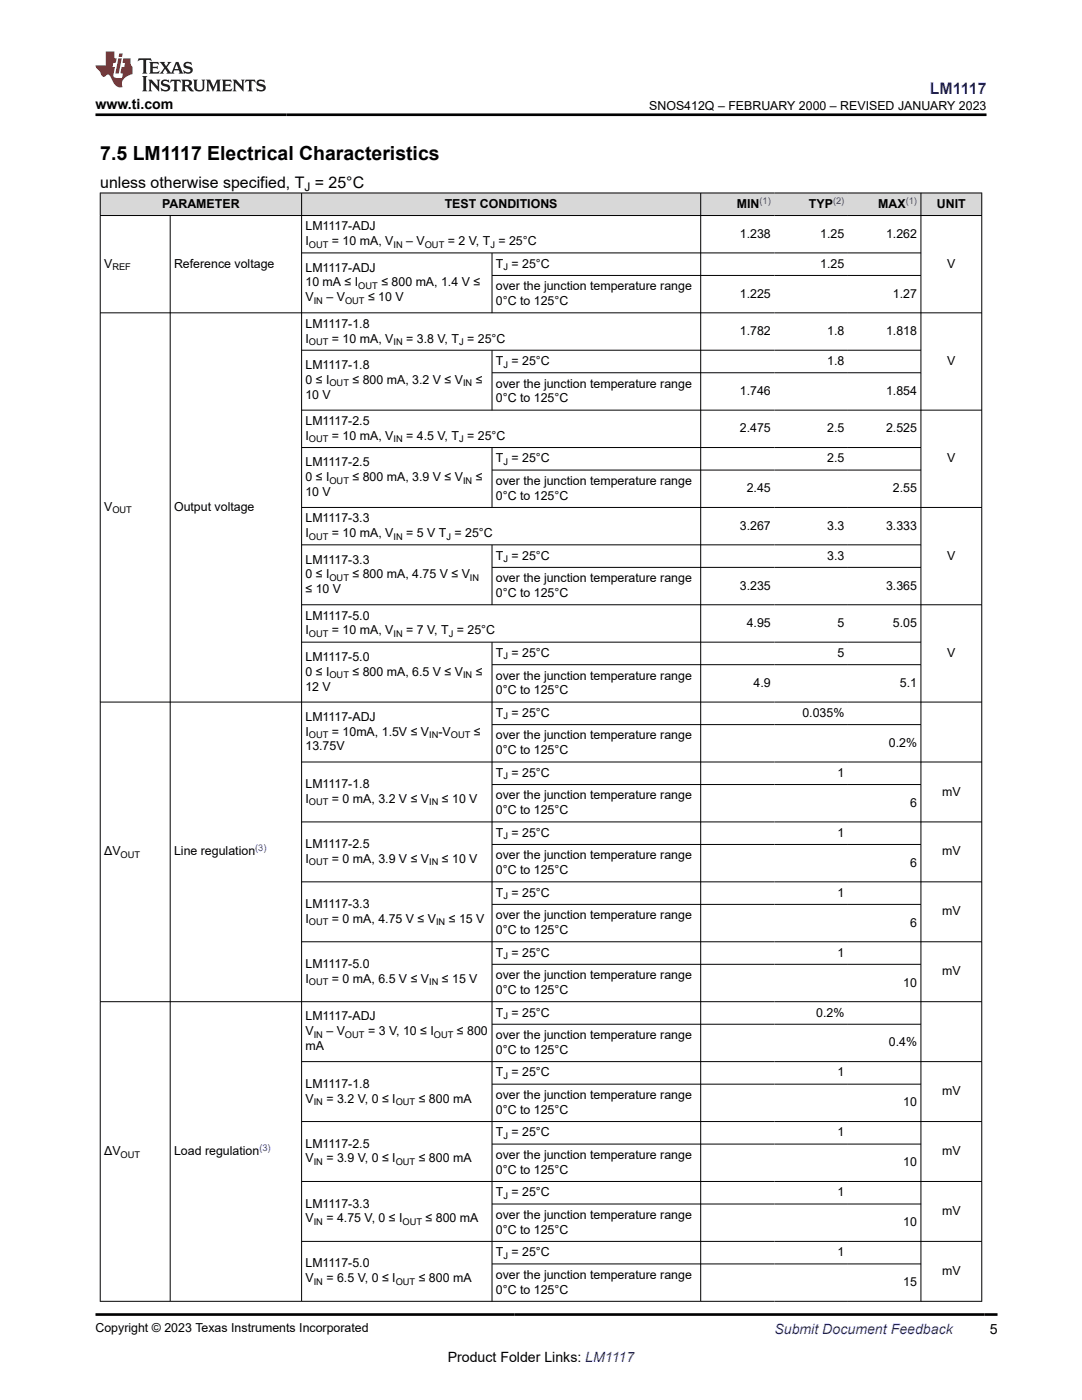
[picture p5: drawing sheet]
<svg xmlns="http://www.w3.org/2000/svg" width="216mm" height="279mm" viewBox="0 0 216 279" stroke-linecap="round" stroke-linejoin="round" font-family="sans-serif">
<defs><g id="words">
<text font-size="3.9" x="20" y="32">7.5 LM1117 Electrical Characteristics</text>
<text font-size="3.2" fill="#00f" x="185.6" y="18.7">LM1117</text>
<text font-size="3.2" x="20" y="37.5">unless otherwise specified, T = 25°C</text>
<g font-size="2.8">
<text x="19.1" y="21.8">www.ti.com</text>
<text x="197.5" y="266.1">5</text>
<text x="89.3" y="271.7">Product Folder Links: LM1117</text>
</g>
<text font-size="2.8" fill="#00f" x="154.5" y="266.2">Submit Document Feedback</text>
<g font-size="2.5">
<text x="129.6" y="21.9">SNOS412Q – FEBRUARY 2000 – REVISED JANUARY 2023</text>
<text x="32.4" y="41.5">PARAMETER</text>
<text x="88.7" y="41.5">TEST CONDITIONS</text>
<text x="147" y="41.5">MIN</text>
<text x="161.4" y="41.5">TYP</text>
<text x="175.2" y="41.5">MAX</text>
<text x="186.9" y="41.5">UNIT</text>
<text x="60.9" y="46">LM1117-ADJ</text>
<text x="147.6" y="47.5">1.238</text>
<text x="163.7" y="47.5">1.25</text>
<text x="176.8" y="47.5">1.262</text>
<text x="20.8" y="53.4">V</text>
<text x="34.7" y="53.4">Reference voltage</text>
<text x="60.9" y="48.9">I</text>
<text x="66.2" y="48.9">= 10 mA, V</text>
<text x="81.1" y="48.9">– V</text>
<text x="89.4" y="48.9">= 2 V, T = 25°C</text>
<text x="98.9" y="53.4">T = 25°C</text>
<text x="163.7" y="53.4">1.25</text>
<text x="189" y="53.4">V</text>
<text x="60.9" y="54.2">LM1117-ADJ</text>
<text x="60.9" y="57.2">10 mA ≤ I</text>
<text x="76.1" y="57.2">≤ 800 mA, 1.4 V ≤</text>
<text x="98.9" y="57.9">over the junction temperature range</text>
<text x="147.6" y="59.4">1.225</text>
<text x="178.2" y="59.4">1.27</text>
<text x="60.9" y="60.1">V</text>
<text x="60.9" y="65.4">LM1117-1.8</text>
<text x="65.1" y="60.1">– V</text>
<text x="73.4" y="60.1">≤ 10 V</text>
<text x="98.9" y="60.9">0°C to 125°C</text>
<text x="60.9" y="68.4">I</text>
<text x="66.2" y="68.4">= 10 mA, V</text>
<text x="81.1" y="68.4">= 3.8 V, T = 25°C</text>
<text x="147.6" y="66.9">1.782</text>
<text x="165.1" y="66.9">1.8</text>
<text x="176.8" y="66.9">1.818</text>
<text x="60.9" y="73.6">LM1117-1.8</text>
<text x="60.9" y="76.6">0 ≤ I</text>
<text x="70.3" y="76.6">≤ 800 mA, 3.2 V ≤ V</text>
<text x="94.9" y="76.6">≤</text>
<text x="98.9" y="72.9">T = 25°C</text>
<text x="98.9" y="77.4">over the junction temperature range</text>
<text x="165.1" y="72.9">1.8</text>
<text x="189" y="72.9">V</text>
<text x="60.9" y="79.5">10 V</text>
<text x="98.9" y="80.3">0°C to 125°C</text>
<text x="147.6" y="78.8">1.746</text>
<text x="176.8" y="78.8">1.854</text>
<text x="60.9" y="84.8">LM1117-2.5</text>
<text x="60.9" y="87.8">I</text>
<text x="66.2" y="87.8">= 10 mA, V</text>
<text x="81.1" y="87.8">= 4.5 V, T = 25°C</text>
<text x="147.6" y="86.3">2.475</text>
<text x="165.1" y="86.3">2.5</text>
<text x="176.8" y="86.3">2.525</text>
<text x="60.9" y="93">LM1117-2.5</text>
<text x="98.9" y="92.3">T = 25°C</text>
<text x="165.1" y="92.3">2.5</text>
<text x="189" y="92.3">V</text>
<text x="20.8" y="102">V</text>
<text x="34.7" y="102">Output voltage</text>
<text x="60.9" y="99">10 V</text>
<text x="60.9" y="96">0 ≤ I</text>
<text x="70.3" y="96">≤ 800 mA, 3.9 V ≤ V</text>
<text x="94.9" y="96">≤</text>
<text x="98.9" y="96.8">over the junction temperature range</text>
<text x="98.9" y="99.7">0°C to 125°C</text>
<text x="149" y="98.3">2.45</text>
<text x="178.2" y="98.3">2.55</text>
<text x="60.9" y="104.2">LM1117-3.3</text>
<text x="60.9" y="107.2">I</text>
<text x="66.2" y="107.2">= 10 mA, V</text>
<text x="81.1" y="107.2">= 5 V T = 25°C</text>
<text x="147.6" y="105.7">3.267</text>
<text x="165.1" y="105.7">3.3</text>
<text x="176.8" y="105.7">3.333</text>
<text x="60.9" y="112.5">LM1117-3.3</text>
<text x="98.9" y="111.7">T = 25°C</text>
<text x="165.1" y="111.7">3.3</text>
<text x="189" y="111.7">V</text>
<text x="60.9" y="115.4">0 ≤ I</text>
<text x="60.9" y="118.4">≤ 10 V</text>
<text x="70.3" y="115.4">≤ 800 mA, 4.75 V ≤ V</text>
<text x="98.9" y="116.2">over the junction temperature range</text>
<text x="98.9" y="119.2">0°C to 125°C</text>
<text x="147.6" y="117.7">3.235</text>
<text x="176.8" y="117.7">3.365</text>
<text x="60.9" y="123.7">LM1117-5.0</text>
<text x="149" y="125.1">4.95</text>
<text x="167.1" y="125.1">5</text>
<text x="178.2" y="125.1">5.05</text>
<text x="60.9" y="126.6">I</text>
<text x="60.9" y="131.9">LM1117-5.0</text>
<text x="66.2" y="126.6">= 10 mA, V</text>
<text x="81.1" y="126.6">= 7 V, T = 25°C</text>
<text x="98.9" y="131.1">T = 25°C</text>
<text x="167.1" y="131.1">5</text>
<text x="189" y="131.1">V</text>
<text x="60.9" y="137.8">12 V</text>
<text x="60.9" y="134.8">0 ≤ I</text>
<text x="70.3" y="134.8">≤ 800 mA, 6.5 V ≤ V</text>
<text x="94.9" y="134.8">≤</text>
<text x="98.9" y="135.6">over the junction temperature range</text>
<text x="150.4" y="137.1">4.9</text>
<text x="179.6" y="137.1">5.1</text>
<text x="60.9" y="143.8">LM1117-ADJ</text>
<text x="98.9" y="138.6">0°C to 125°C</text>
<text x="98.9" y="143.1">T = 25°C</text>
<text x="160.1" y="143.1">0.035%</text>
<text x="60.9" y="146.8">I</text>
<text x="60.9" y="149.8">13.75V</text>
<text x="66.2" y="146.8">= 10mA, 1.5V ≤ V</text>
<text x="87.5" y="146.8">-V</text>
<text x="94.6" y="146.8">≤</text>
<text x="98.9" y="147.6">over the junction temperature range</text>
<text x="177.4" y="149.1">0.2%</text>
<text x="98.9" y="150.5">0°C to 125°C</text>
<text x="98.9" y="155">T = 25°C</text>
<text x="167.1" y="155">1</text>
<text x="60.9" y="157.3">LM1117-1.8</text>
<text x="60.9" y="160.2">I</text>
<text x="66.2" y="160.2">= 0 mA, 3.2 V ≤ V</text>
<text x="88.2" y="160.2">≤ 10 V</text>
<text x="98.9" y="159.5">over the junction temperature range</text>
<text x="181.6" y="161">6</text>
<text x="188" y="158.8">mV</text>
<text x="98.9" y="162.5">0°C to 125°C</text>
<text x="98.9" y="167">T = 25°C</text>
<text x="167.1" y="167">1</text>
<text x="20.8" y="170.7">ΔV</text>
<text x="34.7" y="170.7">Line regulation</text>
<text x="60.9" y="169.2">LM1117-2.5</text>
<text x="60.9" y="172.2">I</text>
<text x="66.2" y="172.2">= 0 mA, 3.9 V ≤ V</text>
<text x="88.2" y="172.2">≤ 10 V</text>
<text x="98.9" y="171.5">over the junction temperature range</text>
<text x="181.6" y="173">6</text>
<text x="188" y="170.7">mV</text>
<text x="98.9" y="174.5">0°C to 125°C</text>
<text x="98.9" y="179">T = 25°C</text>
<text x="167.1" y="179">1</text>
<text x="60.9" y="181.2">LM1117-3.3</text>
<text x="60.9" y="184.2">I</text>
<text x="66.2" y="184.2">= 0 mA, 4.75 V ≤ V</text>
<text x="89.5" y="184.2">≤ 15 V</text>
<text x="98.9" y="183.5">over the junction temperature range</text>
<text x="181.6" y="184.9">6</text>
<text x="188" y="182.7">mV</text>
<text x="98.9" y="186.4">0°C to 125°C</text>
<text x="98.9" y="190.9">T = 25°C</text>
<text x="167.1" y="190.9">1</text>
<text x="60.9" y="193.2">LM1117-5.0</text>
<text x="60.9" y="196.1">I</text>
<text x="66.2" y="196.1">= 0 mA, 6.5 V ≤ V</text>
<text x="88.2" y="196.1">≤ 15 V</text>
<text x="98.9" y="195.4">over the junction temperature range</text>
<text x="180.2" y="196.9">10</text>
<text x="188" y="194.6">mV</text>
<text x="60.9" y="203.6">LM1117-ADJ</text>
<text x="98.9" y="198.4">0°C to 125°C</text>
<text x="98.9" y="202.9">T = 25°C</text>
<text x="162.9" y="202.9">0.2%</text>
<text x="60.9" y="206.6">V</text>
<text x="60.9" y="209.6">mA</text>
<text x="65.1" y="206.6">– V</text>
<text x="73.4" y="206.6">= 3 V, 10 ≤ I</text>
<text x="91.2" y="206.6">≤ 800</text>
<text x="98.9" y="207.4">over the junction temperature range</text>
<text x="177.4" y="208.9">0.4%</text>
<text x="98.9" y="210.3">0°C to 125°C</text>
<text x="98.9" y="214.8">T = 25°C</text>
<text x="167.1" y="214.8">1</text>
<text x="60.9" y="217.1">LM1117-1.8</text>
<text x="60.9" y="220">V</text>
<text x="65.1" y="220">= 3.2 V, 0 ≤ I</text>
<text x="83.6" y="220">≤ 800 mA</text>
<text x="98.9" y="219.3">over the junction temperature range</text>
<text x="180.2" y="220.8">10</text>
<text x="188" y="218.6">mV</text>
<text x="98.9" y="222.3">0°C to 125°C</text>
<text x="98.9" y="226.8">T = 25°C</text>
<text x="167.1" y="226.8">1</text>
<text x="20.8" y="230.5">ΔV</text>
<text x="34.7" y="230.5">Load regulation</text>
<text x="60.9" y="229">LM1117-2.5</text>
<text x="60.9" y="232">V</text>
<text x="65.1" y="232">= 3.9 V, 0 ≤ I</text>
<text x="83.6" y="232">≤ 800 mA</text>
<text x="98.9" y="231.3">over the junction temperature range</text>
<text x="180.2" y="232.8">10</text>
<text x="188" y="230.5">mV</text>
<text x="98.9" y="234.3">0°C to 125°C</text>
<text x="98.9" y="238.7">T = 25°C</text>
<text x="167.1" y="238.7">1</text>
<text x="60.9" y="241">LM1117-3.3</text>
<text x="60.9" y="244">V</text>
<text x="65.1" y="244">= 4.75 V, 0 ≤ I</text>
<text x="84.9" y="244">≤ 800 mA</text>
<text x="98.9" y="243.2">over the junction temperature range</text>
<text x="180.2" y="244.7">10</text>
<text x="188" y="242.5">mV</text>
<text x="98.9" y="246.2">0°C to 125°C</text>
<text x="98.9" y="250.7">T = 25°C</text>
<text x="167.1" y="250.7">1</text>
<text x="60.9" y="253">LM1117-5.0</text>
<text x="60.9" y="255.9">V</text>
<text x="65.1" y="255.9">= 6.5 V, 0 ≤ I</text>
<text x="83.6" y="255.9">≤ 800 mA</text>
<text x="98.9" y="255.2">over the junction temperature range</text>
<text x="180.2" y="256.7">15</text>
<text x="188" y="254.4">mV</text>
<text x="98.9" y="258.2">0°C to 125°C</text>
<text x="19.1" y="265.9">Copyright © 2023 Texas Instruments Incorporated</text>
</g>
<text font-size="2.4" x="60.8" y="38.1">J</text>
<g font-size="1.9" fill="#00f">
<text x="151.5" y="40.7">(1)</text>
<text x="166.2" y="40.7">(2)</text>
<text x="180.7" y="40.7">(1)</text>
<text x="50.9" y="169.9">(3)</text>
<text x="51.8" y="229.7">(3)</text>
</g>
<g font-size="1.9">
<text x="22.4" y="53.9">REF</text>
<text x="61.6" y="49.4">OUT</text>
<text x="78.5" y="49.4">IN</text>
<text x="84.8" y="49.4">OUT</text>
<text x="97.8" y="49.4">J</text>
<text x="100.5" y="53.9">J</text>
<text x="71.5" y="57.7">OUT</text>
<text x="62.6" y="60.6">IN</text>
<text x="68.8" y="60.6">OUT</text>
<text x="61.6" y="68.9">OUT</text>
<text x="78.5" y="68.9">IN</text>
<text x="91.6" y="68.9">J</text>
<text x="65.7" y="77.1">OUT</text>
<text x="92.4" y="77.1">IN</text>
<text x="100.5" y="73.3">J</text>
<text x="61.6" y="88.3">OUT</text>
<text x="78.5" y="88.3">IN</text>
<text x="91.6" y="88.3">J</text>
<text x="100.5" y="92.8">J</text>
<text x="65.7" y="96.5">OUT</text>
<text x="92.4" y="96.5">IN</text>
<text x="22.4" y="102.5">OUT</text>
<text x="61.6" y="107.7">OUT</text>
<text x="78.5" y="107.7">IN</text>
<text x="89.1" y="107.7">J</text>
<text x="100.5" y="112.2">J</text>
<text x="65.7" y="115.9">OUT</text>
<text x="93.8" y="115.9">IN</text>
<text x="61.6" y="127.1">OUT</text>
<text x="78.5" y="127.1">IN</text>
<text x="89.5" y="127.1">J</text>
<text x="100.5" y="131.6">J</text>
<text x="65.7" y="135.3">OUT</text>
<text x="92.4" y="135.3">IN</text>
<text x="100.5" y="143.6">J</text>
<text x="61.6" y="147.3">OUT</text>
<text x="85.6" y="147.3">IN</text>
<text x="90" y="147.3">OUT</text>
<text x="100.5" y="155.5">J</text>
<text x="61.6" y="160.7">OUT</text>
<text x="85.6" y="160.7">IN</text>
<text x="100.5" y="167.5">J</text>
<text x="24.1" y="171.2">OUT</text>
<text x="61.6" y="172.7">OUT</text>
<text x="85.6" y="172.7">IN</text>
<text x="100.5" y="179.4">J</text>
<text x="61.6" y="184.7">OUT</text>
<text x="87" y="184.7">IN</text>
<text x="100.5" y="191.4">J</text>
<text x="61.6" y="196.6">OUT</text>
<text x="85.6" y="196.6">IN</text>
<text x="100.5" y="203.4">J</text>
<text x="62.6" y="207.1">IN</text>
<text x="68.8" y="207.1">OUT</text>
<text x="86.6" y="207.1">OUT</text>
<text x="100.5" y="215.3">J</text>
<text x="62.6" y="220.5">IN</text>
<text x="79" y="220.5">OUT</text>
<text x="100.5" y="227.3">J</text>
<text x="24.1" y="231">OUT</text>
<text x="62.6" y="232.5">IN</text>
<text x="79" y="232.5">OUT</text>
<text x="100.5" y="239.2">J</text>
<text x="62.6" y="244.5">IN</text>
<text x="80.3" y="244.5">OUT</text>
<text x="100.5" y="251.2">J</text>
<text x="62.6" y="256.4">IN</text>
<text x="79" y="256.4">OUT</text>
</g>
</g></defs>
<g fill="#d8d8d8">
<path d="M20 38.5h175.9v4.5h-175.9z" fill-rule="evenodd"/>
<path d="M20.1 38.6h40v4.4h-40z" fill-rule="evenodd"/>
<path d="M60.2 38.6h79.6v4.4h-79.6z" fill-rule="evenodd"/>
<path d="M139.9 38.6h14.6v4.4h-14.6z" fill-rule="evenodd"/>
<path d="M154.5 38.6h14.7v4.4h-14.7z" fill-rule="evenodd"/>
<path d="M169.2 38.6h14.5v4.4h-14.5z" fill-rule="evenodd"/>
<path d="M183.8 38.6h12v4.4h-12z" fill-rule="evenodd"/>
</g>
<g fill="none" stroke="#000" stroke-width=".2">
<path d="M19.9 38.5h176.1M20 38.5v221.3M60.2 38.5v221.3M139.8 38.5v221.3M183.8 38.5v221.3M195.9 38.5v221.3M19.9 43h176.1M34 43v216.8M60.2 50.5h123.6M98.2 50.5v12M98.2 55h85.6M19.9 62.4h176.1"/>
<path d="M60.2 69.9h123.6M98.2 69.9v12M98.2 74.4h85.6M60.2 89.3h123.6M98.2 89.3v12M98.2 93.8h85.6M196 81.9h-135.8M60.2 101.3h135.8M60.2 108.7h123.6M98.2 108.7v12.1M98.2 113.2h85.6M60.2 120.7h135.8"/>
<path d="M60.2 128.2h123.6M98.2 128.2v131.6M98.2 132.7h85.6M19.9 140.1h176.1M60.2 152.1h135.8M98.2 144.6h85.6M98.2 156.6h85.6M60.2 164h135.8M60.2 176h135.8M98.2 168.5h85.6M19.9 199.9h176.1M60.2 188h135.8"/>
<path d="M98.2 180.5h85.6M98.2 192.4h85.6M60.2 211.9h135.8M98.2 204.4h85.6M98.2 216.4h85.6M60.2 223.8h135.8M60.2 235.8h135.8M98.2 228.3h85.6M19.9 259.7h176.1M60.2 247.7h135.8M98.2 240.3h85.6M98.2 252.2h85.6"/>
</g>
<path d="M27.7 11.6l-.2 .6 .5-.2h.6v.1v2.2l-.2 .4h1l-.2-.4v-2.2v-.1h.5l.5 .2-.1-.6zM29.8 12.4l.2 .3v1.6l-.2 .4h1.9l.1-.6a1.08 1.08 0 0 1-1.3 .2v-.7h.6l.4 .2v-.7l-.4 .2h-.6v-.5l.2-.2a1 1 0 0 1 1 .3l-.1-.5zM31.8 12.4l1 1.1-1 1.2h.9l-.2-.2 .4-.8 .5 .8-.2 .2h1.6l-.2-.2 .1-.5h1l.1 .5-.1 .2h.9l-.2-.4-.8-1.9h-.5l-1 2.1-.8-1.1 .9-1h-.8l.2 .2-.5 .6-.3-.6 .1-.2zM35.2 12.8l.4 1h-.8zM36.8 12.5a.65 .65 0 0 0-.2 .7 .65 .65 0 0 0 .6 .5l.7 .1 .1 .3a.79 .79 0 0 1-.7 .4 .79 .79 0 0 1-.7-.5l.1 .7 .2-.1a.93 .93 0 0 0 1.1 0 .93 .93 0 0 0 .4-.9 1.46 1.46 0 0 0-1.2-.6l-.1-.3a1.09 1.09 0 0 1 1.2 .2l-.2-.6-.1 .1-.6-.2zM28.4 15.2l.2 .4v2.2l-.2 .4h1l-.2-.4v-2.2l.2-.4zM29.6 15.9l.2 .4v1.5l-.2 .4h.8l-.3-.4v-1.3l1.7 1.8v-2l.2-.4h-.8l.2 .2 .1 1.1-1.2-1.3zM32.3 16a.65 .65 0 0 0-.2 .8 .65 .65 0 0 0 .7 .4l.6 .2 .1 .2a.79 .79 0 0 1-.7 .4 .79 .79 0 0 1-.7-.5l.1 .7 .2-.1a.93 .93 0 0 0 1.1 .1 .93 .93 0 0 0 .4-1 1.46 1.46 0 0 0-1.2-.5l-.1-.4a1.09 1.09 0 0 1 1.2 .2l-.2-.6-.1 .1-.6-.1zM34.1 15.9l-.1 .6a.63 .63 0 0 1 .7-.3l.1 1.6-.3 .4h1l-.2-.4v-1.6a.66 .66 0 0 1 .8 .3l-.1-.6zM36.2 15.9l.2 .4v1.5l-.2 .4h.9l-.2-.2v-.7h.5l.1 .2a.79 .79 0 0 0 1.2 .6l-1-.9a.61 .61 0 0 0 .6-.6 .61 .61 0 0 0-.5-.7zM36.9 16.2h.2a.47 .47 0 0 1 .5 .1 .47 .47 0 0 1 .1 .5l-.2 .1-.6 .1zM38.5 15.9l.2 .2a2.27 2.27 0 0 0 .4 2 1.04 1.04 0 0 0 1.7-.7v-1.3l.2-.2h-.8l.2 .4v1.1a.6 .6 0 0 1-.6 .6 .6 .6 0 0 1-.6-.6v-1.1l.3-.4zM41.1 15.9l.2 .4v1.5l-.2 .4h.7l-.2-.4v-1.4l.9 1.9 .8-1.9v1.4l-.2 .4h1l-.3-.4v-1.5l.3-.4h-.8l-.7 1.5-.7-1.5zM44.3 15.9l.2 .4v1.5l-.2 .4h1.9l.1-.6a1.09 1.09 0 0 1-1.3 .2v-.7h.6l.4 .2v-.6l-.4 .2h-.6v-.6l.2-.1a1.01 1.01 0 0 1 1 .3l-.1-.6zM46.4 15.9l.3 .4v1.5l-.3 .4h.8l-.2-.4v-1.3l1.6 1.8v-2l.2-.4h-.7l.2 .2v1.1l-1.2-1.3zM49 15.9l-.1 .6a.63 .63 0 0 1 .8-.3v1.6l-.3 .4h1l-.2-.4v-1.6a.66 .66 0 0 1 .8 .3l-.1-.6zM51.4 16a.65 .65 0 0 0-.2 .8 .65 .65 0 0 0 .6 .4l.6 .2 .2 .2a.79 .79 0 0 1-.8 .4 .79 .79 0 0 1-.6-.5l.1 .7 .2-.1a.93 .93 0 0 0 1 .1 .93 .93 0 0 0 .5-1 1.46 1.46 0 0 0-1.3-.5l-.1-.4a1.09 1.09 0 0 1 1.3 .2l-.2-.6-.2 .1-.5-.1z" fill="#231f20"/>
<path d="M21.1 10.3v2.7h-2.1l.1 .4 .9 1a.95 .95 0 0 0 .9 .9 .59 .59 0 0 1 .6-.4 .59 .59 0 0 1 .5 .3l.4 .8a1.59 1.59 0 0 0 2.1 1.4 1.61 1.61 0 0 1 1-2.3l1-.3-.1-1.5a1.59 1.59 0 0 1-.4-1.7h-1.4l-.2 .9h.5l-.1 .9h-.5l-.2 .9v.3l.4 .1-.2 .9h-.6a.73 .73 0 0 1-1.1-.7l.3-1.5h-.5l.2-.9h.5l.2-.9h-.5v-1.3zM23.6 11.6l-.6 3.1h.7l.6-3.1zM23.8 10.7l-.1 .6h.7l.1-.6z" fill="#ed1c24"/>
<path d="M19.1 22.9h177.8M19.1 262.3h179.9" fill="none" stroke="#000" stroke-width=".53"/>
<use href="#words"/>
</svg>
